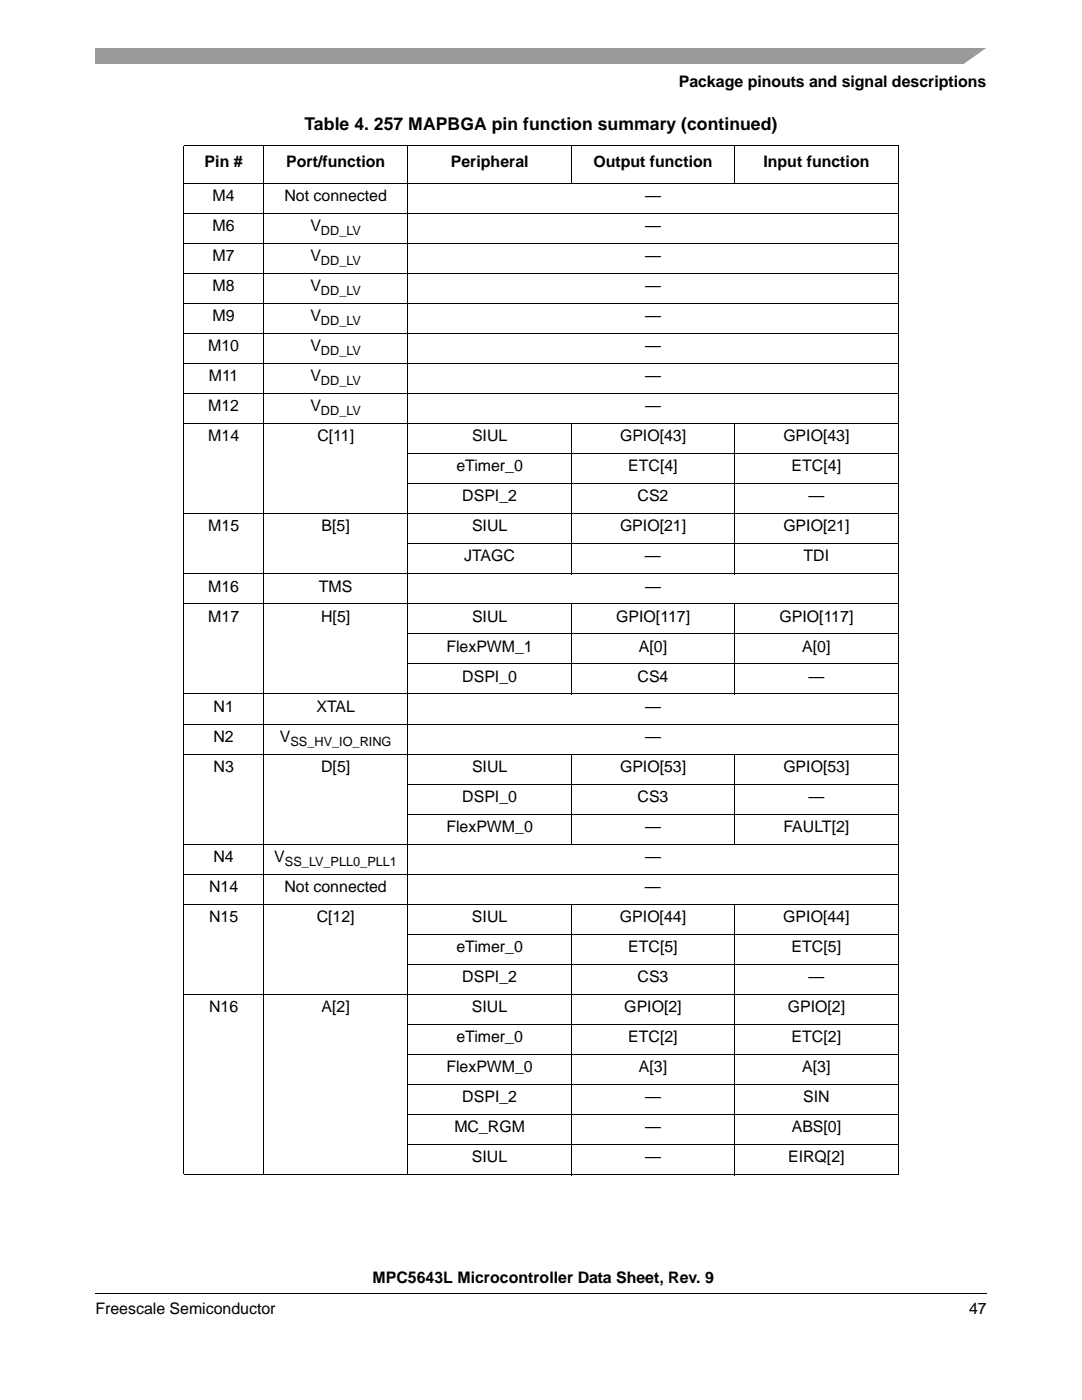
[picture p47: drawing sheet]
<svg xmlns="http://www.w3.org/2000/svg" width="216mm" height="279mm" viewBox="0 0 216 279" stroke-linecap="round" stroke-linejoin="round" font-family="sans-serif">
<defs><g id="words">
<text font-size="3.5" x="60.8" y="25.8">Table 4. 257 MAPBGA pin function summary (continued)</text>
<g font-size="3.2">
<text x="135.4" y="17.4">Package pinouts and signal descriptions</text>
<text x="40.8" y="33.4">Pin #</text>
<text x="57.1" y="33.4">Port/function</text>
<text x="90" y="33.4">Peripheral</text>
<text x="118.4" y="33.4">Output function</text>
<text x="152.3" y="33.4">Input function</text>
<text x="42.4" y="40.1">M4</text>
<text x="56.8" y="40.1">Not connected</text>
<text x="128.7" y="40.1">—</text>
<text x="42.4" y="46.1">M6</text>
<text x="61.9" y="46.1">V</text>
<text x="128.7" y="46.1">—</text>
<text x="42.4" y="52.1">M7</text>
<text x="61.9" y="52.1">V</text>
<text x="128.7" y="52.1">—</text>
<text x="42.4" y="58.1">M8</text>
<text x="61.9" y="58.1">V</text>
<text x="128.7" y="58.1">—</text>
<text x="42.4" y="64.1">M9</text>
<text x="61.9" y="64.1">V</text>
<text x="128.7" y="64.1">—</text>
<text x="41.6" y="70.1">M10</text>
<text x="61.9" y="70.1">V</text>
<text x="128.7" y="70.1">—</text>
<text x="41.7" y="76.1">M11</text>
<text x="61.9" y="76.1">V</text>
<text x="128.7" y="76.1">—</text>
<text x="41.6" y="82.1">M12</text>
<text x="61.9" y="82.1">V</text>
<text x="128.7" y="82.1">—</text>
<text x="41.6" y="88.1">M14</text>
<text x="63.3" y="88.1">C[11]</text>
<text x="94.2" y="88.1">SIUL</text>
<text x="123.7" y="88.1">GPIO[43]</text>
<text x="156.3" y="88.1">GPIO[43]</text>
<text x="91.1" y="94">eTimer_0</text>
<text x="125.4" y="94">ETC[4]</text>
<text x="158" y="94">ETC[4]</text>
<text x="92.2" y="100.1">DSPI_2</text>
<text x="127.2" y="100.1">CS2</text>
<text x="161.3" y="100.1">—</text>
<text x="41.5" y="106">M15</text>
<text x="64.2" y="106">B[5]</text>
<text x="94.2" y="106">SIUL</text>
<text x="123.7" y="106">GPIO[21]</text>
<text x="156.3" y="106">GPIO[21]</text>
<text x="92.6" y="112">JTAGC</text>
<text x="128.7" y="112">—</text>
<text x="160.3" y="112">TDI</text>
<text x="41.5" y="118">M16</text>
<text x="63.6" y="118">TMS</text>
<text x="128.7" y="118">—</text>
<text x="41.5" y="124">M17</text>
<text x="64.1" y="124">H[5]</text>
<text x="94.2" y="124">SIUL</text>
<text x="123" y="124">GPIO[117]</text>
<text x="155.6" y="124">GPIO[117]</text>
<text x="89.1" y="130">FlexPWM_1</text>
<text x="127.5" y="130">A[0]</text>
<text x="160.1" y="130">A[0]</text>
<text x="92.2" y="136">DSPI_0</text>
<text x="127.2" y="136">CS4</text>
<text x="161.3" y="136">—</text>
<text x="42.6" y="142">N1</text>
<text x="63.1" y="142">XTAL</text>
<text x="128.7" y="142">—</text>
<text x="42.6" y="148">N2</text>
<text x="55.9" y="148">V</text>
<text x="128.7" y="148">—</text>
<text x="42.6" y="154">N3</text>
<text x="64.1" y="154">D[5]</text>
<text x="94.2" y="154">SIUL</text>
<text x="123.7" y="154">GPIO[53]</text>
<text x="156.3" y="154">GPIO[53]</text>
<text x="92.2" y="160">DSPI_0</text>
<text x="127.2" y="160">CS3</text>
<text x="161.3" y="160">—</text>
<text x="89.1" y="166">FlexPWM_0</text>
<text x="128.7" y="166">—</text>
<text x="156.3" y="166">FAULT[2]</text>
<text x="42.6" y="172">N4</text>
<text x="54.7" y="172">V</text>
<text x="128.7" y="172">—</text>
<text x="41.7" y="178">N14</text>
<text x="56.8" y="178">Not connected</text>
<text x="128.7" y="178">—</text>
<text x="41.7" y="184">N15</text>
<text x="63.2" y="184">C[12]</text>
<text x="94.2" y="184">SIUL</text>
<text x="123.7" y="184">GPIO[44]</text>
<text x="156.3" y="184">GPIO[44]</text>
<text x="91.1" y="190">eTimer_0</text>
<text x="125.4" y="190">ETC[5]</text>
<text x="158" y="190">ETC[5]</text>
<text x="92.2" y="196">DSPI_2</text>
<text x="127.2" y="196">CS3</text>
<text x="161.3" y="196">—</text>
<text x="41.7" y="202">N16</text>
<text x="64.1" y="202">A[2]</text>
<text x="94.2" y="202">SIUL</text>
<text x="124.6" y="202">GPIO[2]</text>
<text x="157.2" y="202">GPIO[2]</text>
<text x="91.1" y="208">eTimer_0</text>
<text x="125.4" y="208">ETC[2]</text>
<text x="158" y="208">ETC[2]</text>
<text x="89.1" y="214">FlexPWM_0</text>
<text x="127.5" y="214">A[3]</text>
<text x="160.1" y="214">A[3]</text>
<text x="92.2" y="220">DSPI_2</text>
<text x="128.7" y="220">—</text>
<text x="160.3" y="220">SIN</text>
<text x="90.7" y="226">MC_RGM</text>
<text x="128.7" y="226">—</text>
<text x="158" y="226">ABS[0]</text>
<text x="94.2" y="232">SIUL</text>
<text x="128.7" y="232">—</text>
<text x="157.3" y="232">EIRQ[2]</text>
<text x="74.4" y="256.1">MPC5643L Microcontroller Data Sheet, Rev. 9</text>
<text x="19" y="262.3">Freescale Semiconductor</text>
<text x="193.4" y="262.3">47</text>
</g>
<g font-size="2.5">
<text x="64.1" y="46.9">DD_LV</text>
<text x="64.1" y="52.9">DD_LV</text>
<text x="64.1" y="58.9">DD_LV</text>
<text x="64.1" y="64.9">DD_LV</text>
<text x="64.1" y="70.8">DD_LV</text>
<text x="64.1" y="76.9">DD_LV</text>
<text x="64.1" y="82.8">DD_LV</text>
<text x="58" y="148.8">SS_HV_IO_RING</text>
<text x="56.9" y="172.8">SS_LV_PLL0_PLL1</text>
</g>
</g></defs>
<path d="M19 258v.2z" fill="#000"/>
<path d="M19 258.1h177.8" fill="none" stroke="#000" stroke-width=".2"/>
<path d="M19 9.5h177.8v3.2h-177.8z" fill="#9a9a9a"/>
<path d="M192 13l5.3-3.8h1.5v3.8z" fill="#fff"/>
<g fill="none" stroke="#000" stroke-width=".2">
<path d="M36.6 29.1h142.7M36.6 36.5h142.7M36.7 29.2v205.2M52.6 29v205.5M81.4 29v205.5M114 29v7.6M146.6 29v7.6M179.2 29.2v205.2M36.6 42.5h142.7M36.6 48.5h142.7M36.6 54.5h142.7M36.6 60.5h142.7"/>
<path d="M36.6 66.5h142.7M36.6 72.5h142.7M36.6 78.5h142.7M36.6 84.5h142.7M81.3 90.5h98M81.3 96.5h98M114 84.4v30.2M146.6 84.4v30.2M36.6 102.5h142.7M36.6 114.5h142.7M81.3 108.5h98M36.6 120.5h142.7"/>
<path d="M36.6 138.5h142.7M81.3 126.5h98M81.3 132.5h98M114 120.4v18.2M146.6 120.4v18.2M36.6 144.5h142.7M36.6 150.5h142.7M81.3 156.5h98M114 150.4v18.2M146.6 150.4v18.2M36.6 168.5h142.7M36.6 174.5h142.7"/>
<path d="M81.3 162.5h98M36.6 180.5h142.7M36.6 198.5h142.7M81.3 186.5h98M81.3 192.5h98M114 180.4v54.1M146.6 180.4v54.1M81.3 204.5h98M81.3 210.5h98M81.3 216.5h98M36.6 234.5h142.7M81.3 222.5h98"/>
<path d="M81.3 228.5h98"/>
</g>
<path d="M199.4 139.9h.7v3.2h-.7z" fill="#fff"/>
<use href="#words"/>
</svg>
